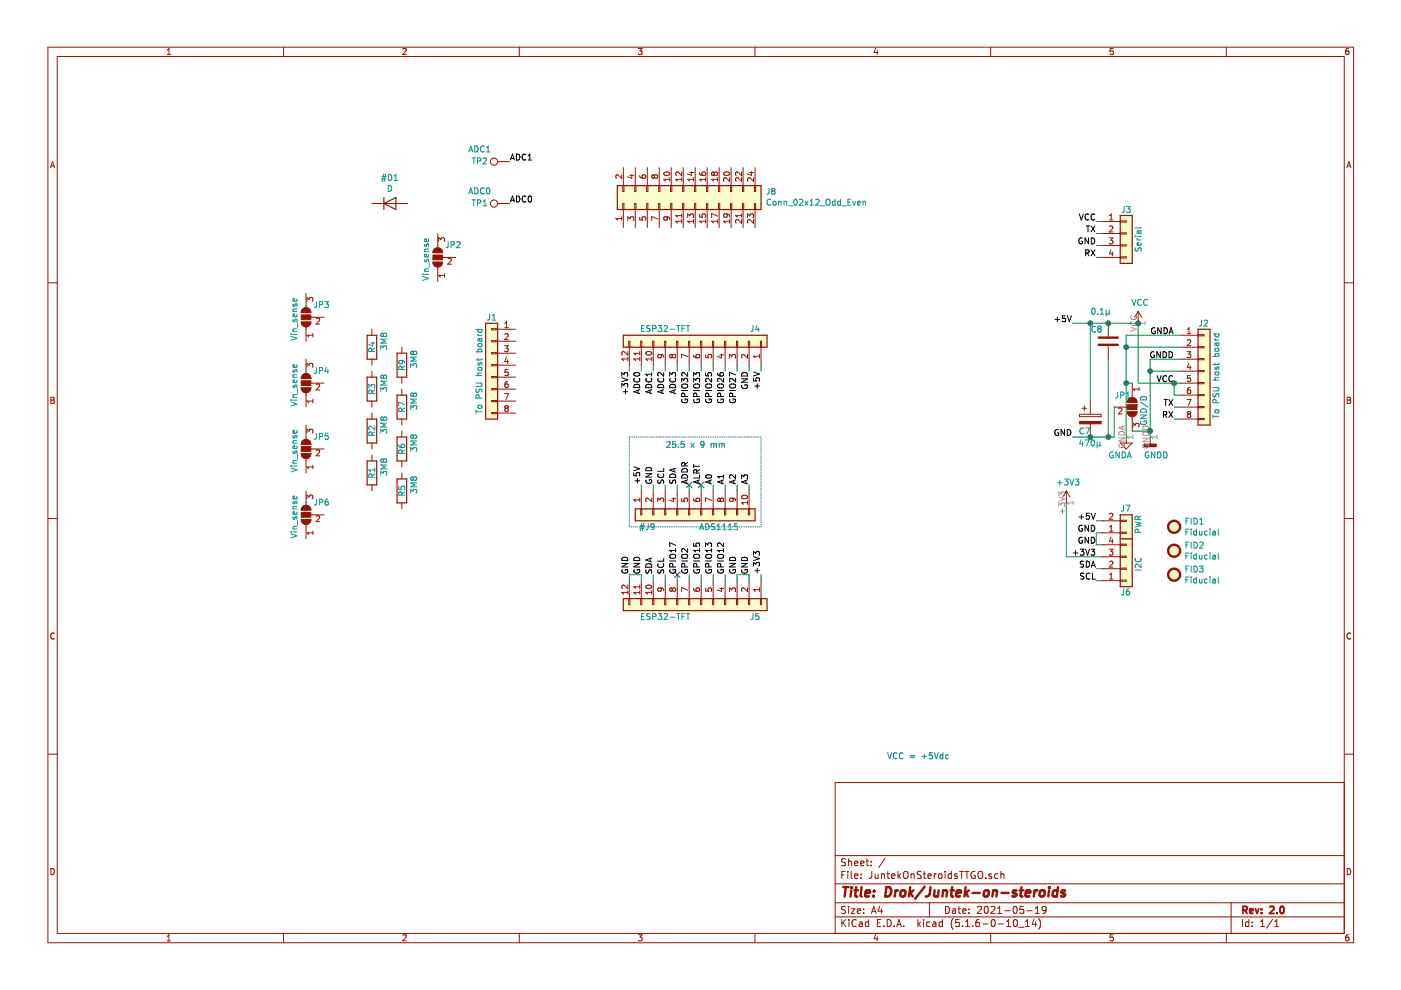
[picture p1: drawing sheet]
<svg xmlns="http://www.w3.org/2000/svg" width="297mm" height="210mm" viewBox="0 0 297 210" stroke-linecap="round" stroke-linejoin="round" font-family="sans-serif">
<path d="M.2 0h296.9v209.9h-296.9z" fill-rule="evenodd" fill="#fff" stroke="#fff" stroke-width=".21"/>
<g fill="none" stroke="#981200" stroke-width=".21">
<path d="M10.2 10h276.8v189.9h-276.8zM12.1 12h272.9v185.9h-272.9zM35.4 11.6h.8M35.4 10.6l.4-.3v1.3M60.1 10v2M85.4 10.4l.5-.1 .2 .3-.8 1h.8M110.1 10v2M135.3 10.3h.8l-.4 .5 .4 .1v.5l-.2 .2-.6-.2M160.1 10v2M185.6 10.2l-.3 .9h.9M186 10.7v.9M210 10v2"/>
<path d="M236 10.3h-.6l-.1 .6 .7-.1v.6l-.2 .2-.5-.2M260 10v2M285.9 10.3h-.4l-.1 .3-.1 .7 .2 .3 .5-.2-.1-.6h-.4l-.2 .2M10.7 35.6l.4-1.3 .5 1.3M10.8 35.2h.7M105.5 34.3h2.5M131.8 37.1v.8l-.9-.8-.3 .2 .1 .5M132 39.3h.3v1.3h-.3zM132.2 35.5v3.8M133.5 37.2h.9M133.9 37v.8l-.9-.3M134.6 39.3h.2v1.3h-.2z"/>
<path d="M134.7 35.5v3.8M135.6 37.2l.2 .4 .4 .2 .7-.1v-.5l-.2-.1-.5 .1-.1 .3 .3 .3M137.1 39.3h.3v1.3h-.3zM137.2 35.5v3.8M138.7 37.3l.3-.2h.2l.2 .2v.4l-.2 .1h-.2l-.3-.3M138.7 37.3l-.2-.2-.3 .2v.2l.2 .3 .3-.3M138.7 37.3v.2M139.6 39.3h.3v1.3h-.3zM139.8 35.5v3.8M140.8 36.6a.61 .61 0 0 1 .7-.2 .61 .61 0 0 1 .4 .6 .76 .76 0 0 1-1.2-.2zM142 37.7v.7M142 38h-1.3l.4 .4"/>
<path d="M142.2 39.3h.2v1.3h-.2zM142.3 35.5v3.8M144.5 36.5v.7l-.9-.7-.3 .2 .1 .5M144.5 37.7v.7M144.5 38h-1.2l.3 .4M144.7 39.3h.3v1.3h-.3zM144.9 35.5v3.8M146.2 36.6h.9M146.6 36.4v.8l-.9-.3M147.1 37.7v.7M147.1 38h-1.3l.3 .4M147.3 39.3h.2v1.3h-.2z"/>
<path d="M147.4 35.5v3.8M148.3 36.6l.2 .4 .4 .2 .6-.1v-.5l-.1-.1-.5 .1-.1 .3 .3 .3M149.6 37.7v.7M149.6 38h-1.3l.4 .4M149.8 39.3h.3v1.3h-.3zM149.9 35.5v3.8M151.4 36.7l-.2-.2-.3 .2 .1 .4h.3l.1-.2M151.4 36.7l.3-.2h.2l.2 .2v.4l-.2 .1-.4-.1-.1-.2M151.4 36.7v.2M152.1 38h-1.2l.3 .4M152.1 37.7v.7M152.3 39.3h.3v1.3h-.3z"/>
<path d="M152.5 35.5v3.8M153.5 36.6a.61 .61 0 0 1 .7-.2 .61 .61 0 0 1 .4 .6 .76 .76 0 0 1-1.2-.2zM154.7 37.7v.8l-.9-.8-.4 .2 .1 .5M154.9 39.3h.2v1.3h-.2zM155 35.5v3.8M157.2 36.5v.7l-.9-.7-.4 .2 .2 .5M157.2 37.7v.8l-.9-.8-.4 .2 .2 .5M157.4 39.3h.3v1.3h-.3zM157.5 35.5v3.8M158.9 36.6h.9M159.3 36.4v.8l-.9-.3M159.8 37.7v.8l-1-.8-.3 .2 .1 .5"/>
<path d="M160 39.3h.2v1.3h-.2zM160.1 35.5v3.8M285.6 35.6l.4-1.3 .4 1.3M285.7 35.2h.6M10.2 60h1.9M78.9 43.2h7.6M91.8 55.6h2a1.02 1.02 0 0 1-1 1 1.02 1.02 0 0 1-1-1zM92.1 52.8a1.02 1.02 0 0 1 1.1-.2 1.02 1.02 0 0 1 .6 1h-2zM92.8 49.5v3M92.8 56.6v3.1M93 51.2v-.8l.5 .4 .1-.3 .4-.1 .3 .2-.2 .6M93.8 54.6h2.8"/>
<path d="M94.3 58v.7M94.3 58.4h-1.3l.3 .3M95 54.9l.5-.1 .2 .3-.8 .9h.8M105.5 43.2h2.5M131.8 45.9v.8M131.8 46.3h-1.2l.3 .4M132 43.2h.3v1.2h-.3zM132.2 44.4v3.8M133.1 46.7v-.8l.5 .5 .1-.4 .4-.1 .3 .3-.2 .5M134.6 43.2h.2v1.2h-.2zM134.7 44.4v3.8M135.6 46v.6l.6 .1-.1-.5 .3-.3h.3l.2 .3-.1 .5"/>
<path d="M137.1 43.2h.3v1.2h-.3zM137.2 44.4v3.8M139.4 46.4l-1.2-.5v.8M139.6 43.2h.3v1.2h-.3zM139.8 44.4v3.8M141.3 45.9l.2 .3v.4l-.2 .1-.5-.1-.1-.4 .3-.3 .9 .2 .1 .5M142.2 43.2h.2v1.2h-.2zM142.3 44.4v3.8M144.5 45.3v.8M144.5 46.6v.7M144.5 46.9h-1.2l.3 .4M144.5 45.7h-1.2l.3 .4"/>
<path d="M144.7 43.2h.3v1.2h-.3zM144.9 44.4v3.8M145.8 46.1v-.8l.5 .5 .1-.4 .4-.1 .3 .3-.2 .5M147.1 46.6v.7M147.1 46.9h-1.3l.3 .4M147.3 43.2h.2v1.2h-.2zM147.4 44.4v3.8M148.3 45.4v.6l.6 .1-.1-.5 .3-.3h.3l.2 .3-.1 .5M149.6 46.6v.7M149.6 46.9h-1.3l.4 .4M149.8 43.2h.3v1.2h-.3zM149.9 44.4v3.8"/>
<path d="M152.1 45.8l-1.2-.5v.8M152.1 46.9h-1.2l.3 .4M152.1 46.6v.7M152.3 43.2h.3v1.2h-.3zM152.5 44.4v3.8M154 45.3l.2 .3-.1 .3-.6 .1-.1-.4 .3-.3 .7 .1 .2 .2 .1 .3M154.7 46.6v.7M154.7 46.9h-1.3l.4 .4M154.9 43.2h.2v1.2h-.2zM155 44.4v3.8M157.2 45.7h-1.3l.4 .4M157.2 45.3v.8"/>
<path d="M157.2 46.6v.7l-.9-.7-.4 .2 .2 .5M157.4 43.2h.3v1.2h-.3zM157.5 44.4v3.8M158.5 46.1v-.8l.5 .5 .1-.4 .4-.1 .3 .3-.2 .5M159.8 46.6v.7l-1-.7-.3 .2 .1 .5M160 43.2h.2v1.2h-.2zM160.1 44.4v3.8M233.7 47h3.8M233.7 49.5h3.8M233.7 52h3.8M233.7 54.6h3.8M235.2 50.4h.8l-.5 .5 .4 .2 .1 .4-.3 .2-.5-.1"/>
<path d="M235.2 46.6h.8M235.2 45.7l.4-.3v1.2M235.2 48l.5-.1 .3 .4-.8 .9h.8M235.5 52.9l-.3 .9h.8M235.8 53.4v.8M237.5 46.8h1.3v.3h-1.3zM237.5 49.4h1.3v.2h-1.3zM237.5 51.9h1.3v.3h-1.3zM237.5 54.5h1.3v.2h-1.3zM285 60h2M63.9 68.3h2a1.02 1.02 0 0 1-1 1 1.02 1.02 0 0 1-1-1zM64.2 65.5a1.02 1.02 0 0 1 1.1-.2 1.02 1.02 0 0 1 .6 1h-2z"/>
<path d="M64.2 79.5a1.02 1.02 0 0 1 1.1-.2 1.02 1.02 0 0 1 .6 .9h-2zM64.9 62.2v3M64.9 69.3v3M64.9 76.2v3M65.1 63.9v-.8l.4 .4 .2-.3 .4-.1 .2 .2-.1 .6M65.1 77.8v-.8l.4 .5 .2-.4 .4-.1 .2 .3-.1 .5M65.9 67.3h2.8M66.3 71.1h-1.2l.3 .3M66.3 70.7v.7M67 67.6l.5-.2 .3 .4-.8 .9h.8M78.9 69.8v1.3M78.9 76.2v1.2"/>
<path d="M78.9 78.7v1.3M85.2 73.6v1.3M85.2 80v1.2M104.2 69.7h1.3v.2h-1.3zM104.2 72.2h1.3v.3h-1.3zM104.2 74.8h1.3v.2h-1.3zM104.2 77.3h1.3v.3h-1.3zM104.2 79.8h1.3v.3h-1.3zM105.5 69.8h3.8M105.5 72.3h3.8M105.5 74.9h3.8M105.5 77.4h3.8"/>
<path d="M105.5 80h3.8M107 73.3h.8l-.5 .5 .4 .1 .1 .4-.3 .3-.5-.2M107 69.5h.8M107 68.6l.4-.4v1.3M107 70.9l.5-.2 .3 .4-.8 .9h.8M107.3 75.8l-.3 .9h.8M107.6 76.3v.8M107.7 78.4h-.6l-.1 .6 .5-.2 .3 .3v.3l-.3 .2-.5-.1M133.1 76.1h-1.3l.4 .4M133.1 74.5v.8l-.9-.8-.4 .3 .2 .5M133.1 75.8v.7M133.3 72.3h.3v1.3h-.3z"/>
<path d="M133.4 73.6v3.8M135.6 74.9h-1.2l.3 .4M135.6 76.1h-1.2l.3 .4M135.6 74.5v.8M135.6 75.8v.7M135.8 72.3h.3v1.3h-.3zM136 73.6v3.8M137 74.7a.61 .61 0 0 1 .7-.2 .61 .61 0 0 1 .4 .6 .76 .76 0 0 1-1.2-.3zM138.2 75.8v.7M138.2 76.1h-1.3l.4 .4M138.4 72.3h.2v1.3h-.2zM138.5 73.6v3.8"/>
<path d="M140 75.1l.2 .3v.4l-.2 .1-.4-.1-.2-.4 .3-.3 .9 .2 .1 .5M140.9 72.3h.3v1.3h-.3zM141 73.6v3.8M142.2 75.1h.1M142.2 75.9h.1M142.2 75.1l-.2 .3v.2l.2 .3M142.3 75.1l.2 .3M142.5 75.4l.3-.3h.2l.3 .3-.1 .4-.2 .1h-.2l-.3-.3M142.5 75.6l-.2 .3M142.5 75.4v.2M143.5 72.3h.2v1.3h-.2zM143.6 73.6v3.8"/>
<path d="M145.8 75.6l-1.3-.5v.8M146 72.3h.2v1.3h-.2zM146.1 73.6v3.8M147.1 75.3l.1 .4 .4 .2 .7-.1v-.5l-.2-.2-.5 .2-.1 .3 .3 .3M148.5 72.3h.3v1.3h-.3zM148.7 73.6v3.8M149.6 75.2v.6l.6 .1-.1-.5 .2-.3h.3l.3 .3-.2 .5M151.1 72.3h.2v1.3h-.2zM151.2 73.6v3.8M152.6 75.3h.8M153 75.1v.8l-.9-.3M153.6 72.3h.3v1.3h-.3z"/>
<path d="M153.7 73.6v3.8M154.7 75.9v-.8l.5 .5 .1-.4 .4-.1 .2 .3-.1 .5M156.2 72.3h.2v1.3h-.2zM156.3 73.6v3.8M158.5 75.1v.8l-.9-.8-.4 .3 .1 .5M158.7 72.3h.2v1.3h-.2zM158.8 73.6v3.8M161 75.1v.8M161 75.5h-1.2l.3 .4M161.2 72.3h.3v1.3h-.3zM161.4 73.6v3.8M235 68.5v2.8"/>
<path d="M235 73.4v2.8M241.3 66l-.7 1.3M241.3 66v2.5M241.3 66l.8 1.3M250.2 71.1h3.8M250.2 73.6h3.8M250.2 76.2h3.8M250.2 78.7h3.8M251.7 74.6h.8l-.5 .4 .4 .2 .1 .4-.3 .2-.5-.1M251.7 70.7h.8M251.7 72.1l.5-.1 .3 .4-.8 .9h.8M251.7 69.8l.4-.3v1.2"/>
<path d="M252 77l-.3 .9h.8M252.3 77.5v.9M252.4 79.6h-.6l-.1 .6 .5-.1 .3 .3v.3l-.3 .2-.5-.1M254 71h1.3v.2h-1.3zM254 73.5h1.3v.2h-1.3zM254 76h1.3v.3h-1.3zM254 78.6h1.3v.2h-1.3zM10.8 84.2h.4l.3 .3-.3 .3 .3 .3-.2 .4h-.5zM10.8 84.8h.4M63.9 82.2h2a1.02 1.02 0 0 1-1 1.1 1.02 1.02 0 0 1-1-1.1zM63.9 96.2h2a1.02 1.02 0 0 1-1 1 1.02 1.02 0 0 1-1-1zM64.2 93.5a1.02 1.02 0 0 1 1.1-.3 1.02 1.02 0 0 1 .6 1h-2z"/>
<path d="M64.9 83.3v3M64.9 90.1v3.1M64.9 97.2v3.1M65.1 91.8v-.8l.4 .4 .2-.3 .4-.1 .2 .3-.1 .5M65.9 81.2h2.8M65.9 95.2h2.8M66.3 85h-1.2l.3 .4M66.3 84.7v.7M66.3 98.6v.8M66.3 99h-1.2l.3 .4M67 81.5l.5-.1 .3 .4-.8 .9h.8M67 95.5l.5-.1 .3 .3-.8 .9h.8"/>
<path d="M78.9 85v1.3M78.9 87.6v1.2M78.9 93.9v1.3M78.9 96.5v1.2M85.2 82.5v1.3M85.2 88.8v1.3M85.2 91.4v1.3M85.2 97.7v1.3M104.2 82.4h1.3v.2h-1.3zM104.2 84.9h1.3v.3h-1.3zM104.2 87.5h1.3v.2h-1.3zM105.5 82.5h3.8"/>
<path d="M105.5 85h3.8M105.5 87.6h3.8M107 83.4h.8l-.5 1.3M107.3 86.5l-.3-.2 .3-.3h.2l.3 .2-.3 .3M107.3 86.5l-.3 .3v.2l.3 .3 .3-.1 .2-.2v-.2l-.3-.3M107.3 86.5h.2M107.6 80.9h-.2a.79 .79 0 0 0-.1 1.3l.3-.1 .2-.5-.3-.2h-.2l-.3 .2M228.9 87.8h4.5v.5h-4.5zM229.4 86.6h1M229.9 86.1v1M231.2 85v2.8M231.2 89.9v2.8"/>
<path d="M236.2 86.3h2.8M237.1 86.6l.5-.1 .3 .3-.8 1h.8M237.5 93.9h2.5l-1.2 1.3zM238.8 92.7v1.2M239 87.3h2.1a1.02 1.02 0 0 1-1.1 1 1.02 1.02 0 0 1-1-1zM239.3 84.6a1.02 1.02 0 0 1 1.1-.2 1.02 1.02 0 0 1 .7 .9h-2.1zM240 81.2v3.1M240 88.3v3.1M240.2 90.5v-.8l.5 .5 .1-.4 .5-.1 .2 .3-.1 .5M241.5 82.5h-1.3l.4 .4M241.5 82.1v.8M243.9 92.7v1.5"/>
<path d="M250.2 81.2h3.8M250.2 83.8h3.8M250.2 86.3h3.8M250.2 88.8h3.8M251.7 84.7h.8l-.5 1.3M252 87.8l-.3-.2 .3-.3h.2l.3 .2-.3 .3M252 87.8l-.3 .2v.3l.3 .2h.3l.2-.2v-.3l-.3-.2M252 87.8h.2M252.3 82.2h-.2a.79 .79 0 0 0-.1 1.2h.3l.2-.5-.3-.2h-.2l-.3 .2M254 81.1h1.3v.3h-1.3zM254 83.6h1.3v.3h-1.3zM254 86.2h1.3v.2h-1.3z"/>
<path d="M254 88.7h1.3v.3h-1.3zM285.6 84.2h.5l.2 .3-.2 .3 .3 .3-.2 .4h-.6zM285.6 84.8h.5M10.2 109.9h1.9M63.9 110.2h2a1.02 1.02 0 0 1-1 1 1.02 1.02 0 0 1-1-1zM64.2 107.4a1.02 1.02 0 0 1 1.1-.2 1.02 1.02 0 0 1 .6 .9h-2zM64.9 104.1v3M64.9 111.2v3M65.1 105.8v-.8l.4 .4 .2-.4h.4l.2 .2-.1 .6M65.9 109.2h2.8M66.3 112.6v.7M66.3 113h-1.2l.3 .3"/>
<path d="M67 109.5l.5-.2 .3 .4-.8 .9h.8M78.9 102.8v1.3M85.2 100.3v1.2M85.2 106.6v1.3M135.6 105.6v.7M135.6 106h-1.2l.3 .3M135.8 107.9h.3v1.3h-.3zM136 104.1v3.8M138.2 105.6v.8l-.9-.8-.4 .3 .1 .4M138.4 107.9h.2v1.3h-.2zM138.5 104.1v3.8M139.4 106.4v-.8l.5 .4 .2-.3 .4-.1 .2 .3-.1 .5"/>
<path d="M140.9 107.9h.3v1.3h-.3zM141 104.1v3.8M142.4 105.7h.9M142.8 105.6v.7l-.9-.3M143.5 107.9h.2v1.3h-.2zM143.6 104.1v3.8M144.5 105.7v.6h.6l-.1-.4 .3-.3h.3l.2 .3-.1 .4M146 107.9h.2v1.3h-.2zM146.1 104.1v3.8M147.1 105.7l.1 .5 .4 .1 .7-.1v-.5l-.2-.1-.5 .1-.1 .4 .3 .2M148.5 107.9h.3v1.3h-.3zM148.7 104.1v3.8"/>
<path d="M150.9 106.1l-1.3-.5v.8M151.1 107.9h.2v1.3h-.2zM151.2 104.1v3.8M152.7 105.9l-.3-.3-.3 .3v.2l.3 .2 .3-.2M152.7 105.9l.2-.3h.3l.2 .3v.3l-.2 .1h-.3l-.2-.2M152.7 105.9v.2M153.6 107.9h.3v1.3h-.3zM153.7 104.1v3.8M155.2 105.6l.3 .3-.1 .3-.2 .1h-.4l-.1-.4 .2-.3 .9 .2 .1 .4M156.2 107.9h.2v1.3h-.2zM156.3 104.1v3.8M157.3 105.1a.61 .61 0 0 1 .7-.2 .61 .61 0 0 1 .4 .7 .76 .76 0 0 1-1.2-.3z"/>
<path d="M158.5 106.2v.7M158.5 106.6h-1.3l.4 .3M158.7 107.9h.2v1.3h-.2zM158.8 104.1v3.8M226.1 104.1l-.8 1.3M226.1 104.1v2.5M226.1 104.1l.7 1.3M233.7 118h3.8M233.7 115.5h3.8M233.7 113h3.8M233.7 110.4h3.8M235.2 116.4h.8l-.5 .5 .4 .2 .1 .4-.3 .2-.5-.1"/>
<path d="M235.2 111.7l.4-.3v1.2M235.2 109l.5-.2 .3 .4-.8 .9h.8M235.2 119.1l.5-.1 .3 .3-.8 1h.8M235.2 112.6h.8M235.5 113.9l-.3 .8h.8M235.8 114.3v.9M237.5 110.3h1.3v.3h-1.3zM237.5 112.8h1.3v.3h-1.3zM237.5 115.4h1.3v.2h-1.3zM237.5 117.9h1.3v.3h-1.3zM285 109.9h2M11.5 134.3a.58 .58 0 0 0-.8 .5 .58 .58 0 0 0 .8 .6"/>
<path d="M133.1 124v.8l-.9-.8-.4 .3 .2 .5M133.1 125.3v.7M133.1 125.6h-1.3l.4 .4M133.3 126.9h.3v1.3h-.3zM133.4 123.1v3.8M135.6 124v.8M135.6 125.3v.7M135.6 125.6h-1.2l.3 .4M135.6 124.4h-1.2l.3 .4M135.8 126.9h.3v1.3h-.3zM136 123.1v3.8M137 124.2a.61 .61 0 0 1 .7-.2 .61 .61 0 0 1 .4 .6 .76 .76 0 0 1-1.2-.3z"/>
<path d="M138.2 125.3v.7M138.2 125.6h-1.3l.4 .4M138.4 126.9h.2v1.3h-.2zM138.5 123.1v3.8M140 124.6l.2 .3v.4l-.2 .1-.4-.1-.2-.4 .3-.3 .9 .2 .1 .5M140.9 126.9h.3v1.3h-.3zM141 123.1v3.8M142.2 124.6l-.2 .3v.2l.2 .3M142.2 124.6h.1M142.2 125.4h.1M142.3 124.6l.2 .3M142.5 124.9v.2"/>
<path d="M142.5 124.9l.3-.3h.2l.3 .3-.1 .4-.2 .1h-.2l-.3-.3M142.5 125.1l-.2 .3M143.5 126.9h.2v1.3h-.2zM143.6 123.1v3.8M145.8 125.1l-1.3-.5v.8M146 126.9h.2v1.3h-.2zM146.1 123.1v3.8M147.1 124.8l.1 .4 .4 .2 .7-.1v-.5l-.2-.2-.5 .2-.1 .3 .3 .3M148.5 126.9h.3v1.3h-.3zM148.7 123.1v3.8M149.6 124.7v.6l.6 .1-.1-.5 .2-.3h.3l.3 .3-.2 .5M151.1 126.9h.2v1.3h-.2z"/>
<path d="M151.2 123.1v3.8M152.6 124.8h.8M153 124.6v.8l-.9-.3M153.6 126.9h.3v1.3h-.3zM153.7 123.1v3.8M154.7 125.4v-.8l.5 .5 .1-.4 .4-.1 .2 .3-.1 .5M156.2 126.9h.2v1.3h-.2zM156.3 123.1v3.8M158.5 124.6v.8l-.9-.8-.4 .3 .1 .5M158.7 126.9h.2v1.3h-.2zM158.8 123.1v3.8M161 124.6v.8"/>
<path d="M161 125h-1.2l.3 .4M161.2 126.9h.3v1.3h-.3zM161.4 123.1v3.8M233.7 123.1h3.8M233.7 120.6h3.8M235.2 121.9l.4-.4v1.3M235.2 122.8h.8M237.5 120.5h1.3v.2h-1.3zM237.5 123h1.3v.2h-1.3zM286.4 134.3a.58 .58 0 0 0-.8 .5 .58 .58 0 0 0 .8 .6M10.2 159.9h1.9M285 159.9h2"/>
<path d="M285 165.9h-107.9v32M10.8 184.2a.65 .65 0 0 1 .7 .6 .65 .65 0 0 1-.7 .7zM35.4 198.5l.4-.3v1.3M35.4 199.5h.8M60.1 197.9v2M85.4 198.3l.5-.1 .2 .3-.8 1h.8M110.1 197.9v2M135.3 198.2h.8l-.4 .5 .4 .1v.6l-.2 .1-.6-.1M160.1 197.9v2M177.1 194.4h107.9M177.1 191.4h107.9M177.1 187.4h107.9"/>
<path d="M177.1 181.4h107.9M178.5 185.5h.5M178.5 195v1.5M178.7 195.6l.6 .9M179.2 184.8h-.7v1.5M179.3 192.2h-.6l-.3 .2 .1 .4 .7 .3v.4l-.2 .2-.6-.1M179.3 182.1h-.6l-.3 .2 .1 .4 .7 .3v.4l-.2 .2-.6-.1M179.3 195l-.8 .8M179.8 184.8v.1M179.8 185.3v1M179.9 182.1v1.5M179.9 192.2v.1"/>
<path d="M179.9 192.7v1M179.9 182.7l.2-.1h.4v1M180 195v.1M180 195.5v1M180.5 192.7h.8l-.8 1h.8M180.5 184.8v1.3l.2 .2M181.2 185.8l.7-.2-.1-.3h-.4l-.2 .2 .1 .7h.5M181.2 183.1l.7-.2-.1-.3h-.4l-.2 .2 .1 .7h.5M181.5 195.1a.59 .59 0 0 0-.7 0 .59 .59 0 0 0-.2 .7 .56 .56 0 0 0 .3 .6 .56 .56 0 0 0 .6-.1M181.8 193.2l.7-.2-.1-.2-.4-.1-.2 .2v.7h.6M182.2 195.5h.6v1M182.5 183.1l.7-.2-.1-.3h-.4l-.2 .2 .1 .7h.5"/>
<path d="M182.6 186.1v.2M182.6 185.3v.2M182.8 195.8l-.5 .1-.2 .2 .2 .4 .5-.1M183.1 193.5v.2M183.1 192.8v.1M183.6 182.6h.6M183.8 182.1v1.3l.4 .2M184.2 195.5h-.5l-.2 .2v.6l.2 .2 .5-.1M184.2 195v1.5M184.7 183.4v.2M184.7 182.6v.2M184.8 193.7l.4-1.5 .5 1.5"/>
<path d="M184.8 184.8v1.3l-.5 .2M184.9 193.2h.7M185.5 185.3l.1 .9 .4 .1 .2-.2M185.6 198.1l-.3 .9h.9M186 198.6v.9M186 195.7h.5M186.2 185.3v1M186.5 192.1l-.3 1.1h.9M186.7 195h-.7v1.5h.7M186.9 185.3v1M186.9 192.7v1M186.9 185.4l.2-.1h.4v1"/>
<path d="M187.4 196.3v.2M187.6 182l-1.3 1.9M188 185.3h.6M188.1 195a.76 .76 0 0 1 .9 .7 .76 .76 0 0 1-.9 .8zM188.2 184.8v1.3l.4 .2M189 185.8l.7-.2v-.3h-.4l-.3 .2 .1 .7h.6M189.6 196.3v.2M190.1 196.5l.5-1.5 .5 1.5M190.2 196h.8M190.4 184.8v1.5M190.5 185.7l.5 .6M191 185.3l-.6 .5"/>
<path d="M191.6 196.3v.2M191.7 184.8a.5 .5 0 0 1 .6 0 .5 .5 0 0 1 .2 .5v.5a.5 .5 0 0 1-.5 .5 .5 .5 0 0 1-.5-.5v-.5zM193.2 185.4l.2-.1h.3l.1 1M193.2 185.3v1M194.6 195v1.5M194.7 195.9l.5 .6M195.2 195.5l-.6 .5M195.3 184.8h-.6l-.2 .2v.3l.7 .4v.4l-.2 .2-.5-.1M195.7 185.3h.6M195.8 195v.1M195.8 195.5v1M196 184.8v1.3l.3 .2"/>
<path d="M196.7 185.8l.8-.2-.1-.3h-.5l-.2 .2 .1 .7h.6M197 191.4v3M197.2 195.5h-.5l-.2 .2v.6l.2 .2 .5-.1M197.8 195.5h.6v1M198.1 185.3v1M198.4 195.8l-.7 .3 .3 .4 .4-.1M198.5 185.3l-.4 .2M199 185.4l.2-.1 .5 .1v.7l-.2 .2-.5-.2zM199.8 195.5h-.4l-.3 .2 .1 .6 .2 .2 .4-.1M199.8 195v1.5M200.4 184.8v.1M200.4 185.3v1"/>
<path d="M200.5 192.2a.75 .75 0 0 1 .8 .7 .75 .75 0 0 1-.8 .8zM201.7 185.3h-.4l-.3 .2 .1 .6 .2 .2 .4-.1M201.7 184.8v1.5M202 192.8h.5l.1 .9M202.1 194.8a1.71 1.71 0 0 0 0 2.2M202.6 193l-.5 .1-.2 .2 .2 .4 .5-.1M202.9 185.3h-.3l-.2 .2 .1 .2 .4 .1v.4h-.5M203.1 192.7h.6M203.3 192.2v1.3l.4 .2M203.4 195h-.7l-.1 .7 .7-.1 .1 .2v.5l-.2 .2-.6-.2M203.4 184.8h.9M203.9 184.8v1.5"/>
<path d="M204.1 196.3v.2M204.1 193.2l.7-.2-.1-.2-.4-.1-.2 .2 .1 .7h.5M204.6 184.8h.8M204.7 196.5h.9M204.7 195.4l.4-.4v1.5M205 184.8v1.5M205.4 193.5v.2M205.4 192.8v.1M206.2 196.3v.2M206.7 184.8a.69 .69 0 0 0-.9 .7 .69 .69 0 0 0 1 .6v-.5h-.3M207.2 192.3l.6-.1 .3 .4-.9 1.1h.9M207.4 185l.3-.2a.53 .53 0 0 1 .7 .5v.5a.51 .51 0 0 1-.8 .4 1.05 1.05 0 0 1-.2-1.2z"/>
<path d="M207.6 195h-.5a1.16 1.16 0 0 0-.1 1.4l.4 .1 .3-.2v-.5l-.3-.3-.4 .1-.1 .2M208.4 195.9h1.1M208.8 192.3l.4-.1a.85 .85 0 0 1-.2 1.5l-.2-.2-.1-.4zM209 186.1v.2M210 197.9v2M210.1 192.3l.6-.1 .3 .4-1 1.1h1M210.2 185.3h-.3l-.3 .2 .1 .2 .5 .1v.4h-.6M210.3 195h.2a.8 .8 0 0 1 .5 .7 .8 .8 0 0 1-.5 .8 1 1 0 0 1-.2-1.5zM211.5 193.7h.9M211.5 192.6l.4-.4v1.5M211.6 185.3h-.5l-.2 .2v.6l.2 .2 .5-.1M211.6 195.9h1.2"/>
<path d="M212.2 185.4l.2-.1h.4l.1 1M212.2 184.8v1.5M213 193.1h1.2M213.4 196.5h.9M213.4 195.4l.5-.4v1.5M214.9 192.3l.2-.1a.8 .8 0 0 1 .6 .7 .8 .8 0 0 1-.6 .8l-.3-.6zM215.1 195h.1a.8 .8 0 0 1 .5 .7 .8 .8 0 0 1-.5 .8 .97 .97 0 0 1-.1-1.5zM216 196.6h1.1M217 192.2h-.7l-.1 .7 .7-.1 .2 .2-.1 .5-.2 .2-.6-.2M217.4 196.5h.9M217.4 195.4l.4-.4v1.5M217.7 193.1h1.2"/>
<path d="M219.2 194.9l-.3 1.1h.9M219.5 193.7h.9M219.5 192.6l.4-.4v1.5M219.6 195.5v1M220.2 194.8a1.71 1.71 0 0 1 0 2.2M221.8 192.8l-.3 .3h-.3l-.3-.3 .2-.6h.4l.2 .1a1.13 1.13 0 0 1-.2 1.3l-.4 .1M236 198.2h-.6l-.1 .6 .7-.1v.7l-.2 .1-.5-.1M260 197.9v2M261 191.4v6.5M263.4 195v1.5M264.8 195.5h-.5l-.2 .2 .1 .7h.6M264.8 195v1.5"/>
<path d="M265.5 196.3v.2M265.5 195.5v.2M267.3 196.5h.8M267.3 195.4l.4-.4v1.5M269.8 194.9l-1.2 1.9M270.3 196.5h.8M270.3 195.4l.4-.4v1.5M285.6 184.2a.65 .65 0 0 1 .8 .6 .65 .65 0 0 1-.8 .7zM285.9 198.2h-.4l-.1 .3-.1 .7 .2 .3 .5-.1-.1-.7h-.4l-.2 .2"/>
<circle cx="104.7" cy="34.3" r=".76"/>
<circle cx="104.7" cy="43.2" r=".76"/>
</g>
<path d="M263.5 193l.7-.1 .2-.2-.1-.4-.2-.1h-.6v1.5M263.9 193l.5 .7M265 193.2l.7-.2-.1-.2-.4-.1-.2 .2v.7h.6M266.2 192.7l.3 1 .4-1M267.5 193.5v.2M267.5 192.8v.1M269.2 192.3l.6-.1 .3 .4-.9 1.1h.9M270.7 193.5v.2M271.5 192.3l.2-.1a.8 .8 0 0 1 .6 .7 .8 .8 0 0 1-.6 .8l-.3-.6z" fill="none" stroke="#981200" stroke-width=".38"/>
<g fill="none" stroke="#981200" stroke-width=".51">
<path d="M232.9 73.1h4.1M232.9 71.6h4.1M178.8 188.1h1.1M179.3 188.1l-.2 2M180.5 188.8l-.2 1.3M180.6 188.1l-.1 .2M180.6 188.1l.1 .1-.2 .1M181.2 188.8h.7M181.5 188.1l-.2 1.7 .1 .2 .4 .1M182.7 188.1l-.2 1.7 .2 .3M183.5 189.4l1-.2-.1-.4h-.6l-.3 .2v1h.8M185.2 189.9v.2"/>
<path d="M185.3 188.8l.1 .1-.1 .1M185.3 188.8v.2M187.9 188.1a.97 .97 0 0 1 1.1 .6 .97 .97 0 0 1-.3 1.1l-.5 .3h-.5zM189.9 188.8l-.2 1.3M190.4 188.8h-.4l-.2 .3M191.1 188.9l.3-.1 .5 .1v.8l-.2 .3a.53 .53 0 0 1-.7-.1zM193 188.1l-.3 2M193 189.3l.5 .8M193.7 188.8l-.9 .7M196.1 188l-2.1 2.6M197.3 188.1l-.2 1.4a.78 .78 0 0 1-.8 .6M198.2 188.8l-.1 1.2 .5 .1 .3-.2"/>
<path d="M199 188.8l-.2 1.3M199.9 188.9l.4-.1h.4v1.3M200 188.8l-.2 1.3M201.5 188.8h.8M201.9 188.1l-.2 1.7v.2l.4 .1M202.8 189.4l.9-.2v-.4h-.8l-.2 1 .3 .3 .5-.1M204.7 188.1l-.2 2M204.8 189.3l.4 .8M205.4 188.8l-.8 .7M206.2 189.3h1.5M208.7 188.9l.4-.1 .5 .1v.8l-.2 .3a.49 .49 0 0 1-.9-.3zM210.6 188.9l.3-.1h.4v1.3"/>
<path d="M210.6 188.8l-.2 1.3M212.3 189.3h1.6M215.5 188.8a.49 .49 0 0 0-.8 .3l.1 .2 .5 .1 .2 .3-.3 .4-.6-.1M216.2 188.8h.8M216.6 188.1l-.2 1.7v.2l.4 .1M217.5 189.4l.9-.2v-.4h-.8l-.2 1 .3 .3 .5-.1M219.4 188.8l-.2 1.3M219.9 188.8h-.4l-.2 .3M220.6 188.9l.3-.1 .5 .1v.8l-.4 .4-.5-.2zM222.4 188.8l-.1 1.3M222.5 188.1l-.1 .1 .1 .1M222.5 188.1v.2"/>
<path d="M224.2 188.8h-.5l-.5 .3v.8l.3 .2 .6-.1M224.3 188.1l-.2 2M225.8 188.8a.49 .49 0 0 0-.8 .3l.8 .6-.3 .4-.6-.1"/>
<circle cx="248.9" cy="116.8" r="1.27"/>
<circle cx="248.9" cy="111.7" r="1.27"/>
<circle cx="248.9" cy="121.9" r="1.27"/>
</g>
<g fill="#fffecd" stroke="#fffecd" stroke-width=".25">
<path d="M103 68.5h2.5v20.3h-2.5z" fill-rule="evenodd"/>
<path d="M254 69.8h2.6v20.3h-2.6z" fill-rule="evenodd"/>
<path d="M132.2 71.1h30.4v2.5h-30.4z" fill-rule="evenodd"/>
<path d="M237.5 45.7h2.5v10.1h-2.5z" fill-rule="evenodd"/>
<path d="M237.5 114.2h2.5v10.2h-2.5z" fill-rule="evenodd"/>
<path d="M130.9 39.3h30.5v5.1h-30.5z" fill-rule="evenodd"/>
<path d="M134.7 107.9h25.4v2.5h-25.4z" fill-rule="evenodd"/>
<path d="M132.2 126.9h30.4v2.6h-30.4z" fill-rule="evenodd"/>
<path d="M237.5 109.2h2.5v5h-2.5z" fill-rule="evenodd"/>
</g>
<g fill="none" stroke="#981200" stroke-width=".25">
<path d="M130.9 39.3h30.5v5.1h-30.5zM81.4 41.9v2.5M81.4 43.2l2.5-1.3v2.5zM237.5 45.7h2.5v10.1h-2.5zM77.8 71.1h2.1v5.1h-2.1zM77.8 80h2.1v5h-2.1zM84.2 74.9h2v5.1h-2zM103 68.5h2.5v20.3h-2.5zM132.2 71.1h30.4v2.5h-30.4zM254 69.8h2.6v20.3h-2.6zM77.8 88.8h2.1v5.1h-2.1zM77.8 97.7h2.1v5.1h-2.1z"/>
<path d="M84.2 83.8h2v5h-2zM84.2 92.7h2v5h-2zM84.2 101.5h2v5.1h-2zM134.7 107.9h25.4v2.5h-25.4zM237.5 109.2h2.5v15.2h-2.5zM237.5 114.2h2.5M132.2 126.9h30.4v2.6h-30.4z"/>
</g>
<g fill="none" stroke="#009596" stroke-width=".21">
<path d="M80.9 38h.9M81 37.4h.9M81.4 36.9l-.4 1.6M81.8 36.9l-.4 1.6M82.3 39.3a.64 .64 0 0 1 .7 .6 .64 .64 0 0 1-.7 .7zM82.4 37a.64 .64 0 0 1 .7 .6 .64 .64 0 0 1-.7 .7zM83.5 38.3h.8M83.5 37.3l.4-.3v1.3M99.4 32.2l.4-1.3 .4 1.3M99.5 31.9h.6M100.1 33.5h.7M100.5 33.5v1.3"/>
<path d="M100.7 30.9a.64 .64 0 0 1 .7 .7 .64 .64 0 0 1-.7 .6zM100.7 39.8a.64 .64 0 0 1 .7 .7 .64 .64 0 0 1-.7 .6zM101.2 34.1l.7-.1v-.4l-.7-.1v1.3M102.4 33.6l.5-.1 .3 .3-.8 1h.8M102.7 31.1a.56 .56 0 0 0-.8 .1 .56 .56 0 0 0 0 .7l.4 .3 .4-.1M102.7 40a.56 .56 0 0 0-.8 0 .56 .56 0 0 0 0 .8l.4 .3 .4-.1M103.1 32.2h.8M103.1 31.3l.4-.4v1.3M103.2 40l.2-.2a.69 .69 0 0 1 .5 .7 .69 .69 0 0 1-.5 .6l-.3-.5zM163.1 39.9v.9l-.2 .4h-.3M89.6 58.6l1.3 .4-1.3 .5M89.6 58.2h.1"/>
<path d="M90 58.2h.9M90 57.6h.9M90 53.3h.9M90.1 51.8l-.1 .3 .2 .1h.2l.1-.4h.3v.4M90.1 55l-.1 .3 .2 .2h.2l.1-.5h.3v.5M90.8 50.7l.1 .4-.2 .1h-.6v-.5l.3-.1 .1 .6M90.8 53.9l.1 .4-.2 .2-.6-.1v-.5h.3l.1 .6M90.9 57l-.8 .1 .1 .5M90.9 52.8l-.8 .1 .1 .4M91 55.7v1M95 51.3v.9l-.2 .3h-.3M95.6 51.9l.7-.1v-.4l-.7-.1v1.2"/>
<path d="M96.8 51.4l.5-.1 .3 .3-.8 .9h.8M99.4 41.1l.4-1.3 .4 1.3M99.5 40.7h.6M100.1 42.4h.7M100.5 42.4v1.2M101.2 43l.7-.1v-.4l-.7-.1v1.2M102.4 43.6h.8M102.4 42.7l.4-.3v1.2M163.4 42.4a.56 .56 0 0 0-.8 .5 .56 .56 0 0 0 .8 .5M163.8 40.5l-.2-.3 .2-.3h.3l.2 .3-.2 .3M163.8 40.5l-.2 .2v.3l.2 .2h.4l.1-.2v-.3l-.2-.2M163.8 40.5h.3"/>
<path d="M164 42.7h.3l.3 .2-.2 .6h-.3l-.2-.2zM165.1 42.8l.5-.1v.8M165.1 42.7v.8M166.2 42.8l.5-.1 .1 .8M166.2 42.7v.8M167.1 43.6h1M168.4 42.4l.2-.2a.67 .67 0 0 1 .4 .7 .67 .67 0 0 1-.4 .6l-.3-.5zM169.5 42.4l.5-.2 .2 .4-.8 .9h.8M170.6 42.7l.7 .8M171.3 42.7l-.7 .8M171.7 43.5h.8M171.7 42.6l.4-.4v1.3"/>
<path d="M173 42.4l.4-.2 .3 .4-.8 .9h.8M173.9 43.6h1M175.2 42.4l.2-.2 .4 .1a.78 .78 0 0 1-.1 1.2l-.5-.2zM177 42.7h-.3l-.2 .2 .1 .6h.4M177 42.2v1.3M178.2 42.7h-.4l-.2 .2 .1 .6h.5M178.2 42.2v1.3M178.5 43.6h1M179.8 42.9h.4M180.4 42.2h-.6v1.3h.6M180.8 42.7l.3 .8 .3-.8M181.8 43.1l.6-.1v-.3h-.4l-.2 .2 .1 .6h.5"/>
<path d="M183 42.8l.5-.1v.8M183 42.7v.8M238.3 43.8v.9l-.1 .3h-.3M238.8 43.8h.8l-.4 .4 .3 .2 .1 .4-.2 .2-.6-.1M240.7 50.1h.1M240.7 52.5v.5l.1 .2 .4-.1 .2-.5 .3-.1 .2 .3v.4M241.1 50.5l.2 .4M241.1 50.9h.8M241.1 50.1h.8M241.4 48.9l.2 .7 .3-.1v-.6M241.9 51.5v.4l-.1 .1h-.7v-.5l.3-.1 .1 .6M241.9 48.9l-.8 .1v.5"/>
<path d="M241.9 48.2l-.1 .1h-1.1M61.7 71.3l1.3 .4-1.3 .4M61.7 70.9h.1M62.1 70.3h.9M62.1 70.9h.9M62.1 66h.9M62.1 80h.9M62.2 78.4l-.1 .3 .2 .2 .2-.1 .1-.4h.3v.5M62.2 64.5l-.1 .3 .2 .1h.2l.1-.4h.3v.4M62.2 67.7l-.1 .3 .2 .2h.2l.1-.5h.3v.5M62.9 77.3l.1 .4-.2 .2-.6-.1v-.5h.2l.1 .6M62.9 63.4l.1 .3-.2 .2h-.6v-.5l.2-.1 .1 .6"/>
<path d="M62.9 66.6l.1 .4-.2 .2-.6-.1v-.5h.2l.1 .6M63 69.7l-.8 .1v.5M63 65.5h-.8v.5M63 79.5h-.8v.5M63.1 68.4v1M67.1 63.9v1l-.2 .3h-.3M67.1 77.9v.9l-.2 .3-.3 .1M67.7 78.6l.7-.1v-.5l-.7-.1v1.3M67.7 64.6l.7-.1v-.4l-.7-.2v1.3M68.8 63.9h.8l-.4 .5 .4 .2v.4l-.2 .2-.6-.1M69.2 77.9l-.3 .8h.8M69.5 78.3v.9"/>
<path d="M78.6 72.7h.9M78.9 74.5l-.2-.6h-.4l-.1 .6h1.3M79 72.6v.7l-.9-.3M79.5 73.8l-.6 .5M80.7 74.1v-.8l.5 .4 .1-.3h.6v.7M81.3 79.8l-.3-.3-.3 .3 .2 .4h.3l.1-.2M81.3 79.8l.2-.3h.3l.2 .3-.1 .3-.1 .1h-.4l-.1-.2M81.3 70.9l-.3-.3-.3 .3 .2 .4h.3l.1-.2M81.3 70.9l.2-.3h.3l.2 .3-.1 .4-.1 .1-.4-.1-.1-.2M81.3 70.9v.2M81.3 79.8v.2M82 71.9h-1.3l.9 .4-.9 .5h1.3"/>
<path d="M85.1 76.4l.2 .3v.3l-.2 .1h-.4l-.2-.4 .3-.3 .9 .2 .1 .4M85.2 78.3l-.1-.6h-.4l-.2 .6h1.3M85.8 77.6l-.6 .5M87.1 77.9v-.8l.5 .4 .1-.3h.6l-.1 .7M87.6 74.7l-.2-.2-.3 .2 .1 .4h.3l.1-.2M87.6 74.7l.3-.2h.2l.2 .2v.4l-.2 .1-.4-.1-.1-.2M87.6 74.7v.2M88.3 75.7h-1.2l.9 .5-.9 .4h1.2M100.9 79.6h1.3M100.9 74.6h1.3M100.9 69.8h1.3M101.3 70.8l.3 .4"/>
<path d="M101.3 76v.5M101.3 71.2h.9M101.4 69.8l-.1 .4 .3 .2 .5-.1v-.5M101.4 73l.6-.1 .2 .4-.2 .2h-.4l-.3-.2zM101.4 74.6l-.1-.3 .3-.3 .5 .1v.5M101.4 76.9l-.1 .3 .2 .2 .2-.1 .1-.4h.3v.5M101.4 78l.7-.1v.5l-.5 .1-.3-.2zM101.6 71.8l.3 .6 .2-.1v-.5M102.2 71.8h-.8v.5M102.2 79.1l-.8 .1 .1 .4M102.2 76l-.2 .3h-1.1M103.8 66.6v.9l-.2 .3-.3 .1"/>
<path d="M104.3 67.9h.8M104.3 67l.4-.4v1.3M136 69.6h.5M136.6 69h-.6v1.3h.6M137.8 69.1l-.5-.1-.1 .2v.3l.5 .3 .1 .3-.2 .2-.5-.1M138.4 69.7l.6-.1v-.4l-.6-.2v1.3M139.5 69h.8l-.4 .5 .4 .1v.6l-.2 .1-.6-.1M140.8 69.2l.5-.2 .2 .4-.8 .9h.8M142.1 69.8h.9M143.5 69h.7M143.8 69v1.3M144.6 69.6h.4"/>
<path d="M145.2 69h-.6v1.3M145.5 69h.7M145.9 69v1.3M159.7 69v.9l-.2 .3-.3 .1M160.5 69l-.3 .9h.8M160.8 69.5v.8M231.6 65.4l.1-.1a.67 .67 0 0 1 .5 .7 .67 .67 0 0 1-.5 .6 .83 .83 0 0 1-.1-1.2zM232.3 69.3a.56 .56 0 0 0-.8 .5 .56 .56 0 0 0 .8 .5M232.7 66.5v.1M233 69.7l-.3 .2v.3l.3 .2h.3l.2-.2v-.3l-.3-.2M233 69.7l-.3-.2 .3-.3h.2l.3 .2-.3 .3M233 69.7h.2"/>
<path d="M233.3 66.6h.7M233.3 65.7l.3-.4v1.3M234.5 66.4l.2 .2 .5-.2M234.5 65.8v1.2M235.2 66.4l.1 .2M235.2 65.8v.6M240 63.5l.4 1.3 .4-1.3M242 63.6a.56 .56 0 0 0-.8 .5 .56 .56 0 0 0 .8 .5M243.2 63.6a.56 .56 0 0 0-.7 .5 .56 .56 0 0 0 .7 .5M254.7 67.9v.9l-.1 .3-.3 .1M255.3 68l.5-.1 .2 .3-.8 1h.8M257.2 75.6h1.2"/>
<path d="M257.2 70.8h1.2M257.6 71.8l.2 .3M257.6 77v.5M257.6 72.1h.8M257.6 70.8v.4l.2 .2 .6-.1v-.5M257.6 73.9l.6-.1 .2 .5-.2 .2h-.4l-.2-.2zM257.6 75.6v-.4l.2-.2 .6 .1v.5M257.6 77.9v.3l.2 .2 .1-.1 .2-.4h.3v.5M257.6 78.9h.7l.1 .5-.6 .1-.2-.2zM257.9 72.7l.2 .6h.3v-.6M258.4 72.7l-.8 .1v.5M258.4 77l-.1 .3h-1.1"/>
<path d="M61.7 85.2l1.3 .5-1.3 .4M61.7 84.8h.1M61.7 99.2l1.3 .4-1.3 .5M61.7 98.8h.1M62.1 84.8h.9M62.1 84.2h.9M62.1 98.8h.9M62.1 98.2h.9M62.1 94h.9M62.2 81.7l-.1 .3 .2 .2 .2-.1 .1-.4h.3v.5M62.2 92.4l-.1 .3 .2 .2 .2-.1 .1-.4h.3v.5M62.2 95.7l-.1 .3 .2 .1h.2l.1-.4h.3v.4"/>
<path d="M62.9 80.6l.1 .4-.2 .1h-.6v-.5l.2-.1 .1 .6M62.9 91.3l.1 .4-.2 .1h-.6v-.5l.2-.1 .1 .6M62.9 94.6l.1 .3-.2 .2-.6-.1v-.4l.2-.1 .1 .6M63 83.7h-.8v.5M63 93.4l-.8 .1v.5M63 97.6l-.8 .1v.5M63.1 82.4v1M63.1 96.4v1M67.1 91.9v.9l-.2 .3h-.3M67.7 92.5l.7-.1v-.4l-.7-.1v1.2M69.6 91.9h-.6l-.1 .6 .5-.1 .2 .2v.3l-.2 .2-.5-.1M78.2 82.3v-.8l.5 .4 .1-.3 .4-.1 .3 .2-.2 .6"/>
<path d="M78.9 83.4l-.2-.6h-.4l-.1 .6h1.3M78.9 92.3l-.2-.7h-.4l-.1 .7h1.3M79.5 90.4v.8l-1-.8-.3 .2 .1 .5M79.5 99.3v.7M79.5 99.6h-1.3l.3 .4M79.5 91.6l-.6 .4M79.5 82.7l-.6 .4M80.7 91.9v-.8l.5 .4 .1-.4 .6 .1v.7M80.7 83v-.8l.5 .4 .1-.4 .6 .1v.7M81.3 88.6l.2-.2h.3l.2 .2-.1 .4-.1 .1h-.4l-.1-.2M81.3 88.6l-.3-.2-.3 .2 .2 .5h.3l.1-.2M81.3 97.5l-.3-.2-.3 .2 .2 .5h.3l.1-.2"/>
<path d="M81.3 97.5l.2-.2h.3l.2 .2-.1 .4-.1 .1h-.4l-.1-.2M81.3 88.6v.3M81.3 97.5v.3M82 80.8h-1.3l.9 .4-.9 .4h1.3M82 98.6h-1.3l.9 .4-.9 .4h1.3M82 89.7h-1.3l.9 .4-.9 .4h1.3M84.5 94.3l.2 .4 .4 .2 .7-.1v-.5l-.2-.1-.5 .1-.1 .4 .3 .2M85.2 96.1l-.1-.6h-.4l-.2 .6h1.3M85.2 87.2l-.1-.6h-.4l-.2 .6h1.3M85.8 95.4l-.6 .4M85.8 85.8l-1.3-.6v.9M85.8 86.5l-.6 .4"/>
<path d="M87.1 86.8v-.8l.5 .4 .1-.3h.6l-.1 .7M87.1 95.7v-.8l.5 .4 .1-.4 .6 .1-.1 .7M87.6 92.5l-.2-.3-.3 .3 .1 .4h.3l.1-.2M87.6 83.6l-.2-.3-.3 .3 .1 .4h.3l.1-.2M87.6 83.6l.3-.3h.2l.2 .3v.4l-.2 .1-.4-.1-.1-.2M87.6 92.5l.3-.3h.2l.2 .3v.3l-.2 .1h-.4l-.1-.2M87.6 83.6v.2M87.6 92.5v.2M88.3 93.5h-1.2l.9 .4-.9 .4h1.2M88.3 84.6h-1.2l.9 .4-.9 .4h1.2M100.9 86.9v.8M100.9 87.3h1.3"/>
<path d="M100.9 81.2h1.1l.2 .2v.3l-.2 .2h-1.1M101 82.5l-.1 .5 .1 .1h.4l.2-.5 .4-.1 .2 .2-.1 .5M101.4 86l.6-.1 .2 .3-.1 .3h-.6zM101.6 84.4l-.1-.6-.2-.1h-.3l-.1 .7h1.3M229.2 93.2l-.3 .9h.8M229.5 93.7v.8M229.7 90.9a.56 .56 0 0 0-.8 .5 .56 .56 0 0 0 .8 .5M230.1 93.3h.8l-.5 1.2M230.1 90.7h.9l-.5 1.3M231.4 93.4l.2-.1a.69 .69 0 0 1 .5 .6 .69 .69 0 0 1-.5 .6l-.3-.4zM232.6 94.4l.2 .1 .4-.1M232.6 93.7v1.3"/>
<path d="M233.2 94.4l.2 .1M233.2 93.7v.7M236 95.9a.57 .57 0 0 0-.8 .6 .57 .57 0 0 0 .8 .4v-.4h-.2M237 83.1v.9l-.2 .3-.3 .1M237.3 95.8v1.3l-.7-1.3v1.3M237.6 83.8l.6-.1v-.5l-.6-.1v1.3M237.9 95.8a.64 .64 0 0 1 .8 .6 .64 .64 0 0 1-.8 .7zM238.8 84.4h.7M238.8 83.5l.4-.4v1.3M239 97.1l.4-1.3 .4 1.3M239.1 96.7h.6M241.8 85.2l1.6 1.1"/>
<path d="M241.8 88h1.3l-1.3 .7h1.3M241.9 89.3a.59 .59 0 0 0 .5 .7 .59 .59 0 0 0 .6-.7h-.5v.2M242 84.2a.67 .67 0 0 1 .7-.1 .67 .67 0 0 1 .4 .7h-1.3zM242 86.8a.66 .66 0 0 1 .7-.1 .66 .66 0 0 1 .4 .7h-1.3zM243.5 95.9a.59 .59 0 0 0-.7 .6 .59 .59 0 0 0 .7 .5l.1-.5h-.3M244.8 95.8v1.3l-.7-1.3v1.3M245.5 95.8a.64 .64 0 0 1 .7 .6 .64 .64 0 0 1-.7 .7zM246.7 95.8a.64 .64 0 0 1 .7 .6 .64 .64 0 0 1-.7 .7zM257.2 87.9v.7M257.2 88.3h1.2M257.2 82.2h1l.2 .2v.3l-.2 .2h-1M257.2 80.6h1.2"/>
<path d="M257.2 83.4v.5l.1 .2h.3l.3-.6 .3-.1 .2 .3v.5M257.6 87l.6-.1 .2 .2v.3l-.7 .1zM257.8 85.4v-.6l-.2-.2-.3 .1-.1 .7h1.2M258.4 80l-.8 .1 .1 .5M61.7 113.2l1.3 .4-1.3 .4M61.7 112.8h.1M62.1 112.2h.9M62.1 112.8h.9M62.1 107.9h.9M62.2 106.3l-.1 .3 .2 .2h.2l.1-.5h.3v.5M62.2 109.6l-.1 .3 .2 .2 .2-.1 .1-.4h.3v.5M62.9 105.2l.1 .4-.2 .2h-.6v-.6h.2l.1 .6"/>
<path d="M62.9 108.5l.1 .4-.2 .2-.6-.1v-.5h.2l.1 .6M63 107.4h-.8v.5M63 111.6l-.8 .1v.5M63.1 110.3v1M67.1 105.8v.9l-.2 .4h-.3M67.7 106.5l.7-.1v-.4l-.7-.2v1.3M69.5 105.8h-.2a.79 .79 0 0 0-.1 1.3h.3l.1-.5-.2-.3h-.2l-.3 .3M78.9 101.2l-.2-.7h-.4l-.1 .7h1.3M79.5 100.5l-.6 .4M80.7 100.8v-.8l.5 .4 .1-.4 .6 .1v.7M84.5 103.1v.6l.6 .1-.1-.5 .3-.2h.3l.2 .2-.1 .5M85.2 105l-.1-.7h-.4l-.2 .7h1.3"/>
<path d="M85.8 104.3l-.6 .4M87.1 104.6v-.8l.5 .4 .1-.4 .6 .1-.1 .7M87.6 101.3l-.2-.2-.3 .2 .1 .5h.3l.1-.2M87.6 101.3l.3-.2h.2l.2 .2v.4l-.2 .1h-.4l-.1-.2M87.6 101.3v.3M88.3 102.4h-1.2l.9 .4-.9 .4h1.2M135.6 112h.9M135.7 111.5h1M136.1 110.9l-.4 1.7M136.5 110.9l-.3 1.7M137.4 111v1l-.1 .3h-.3M138.7 111.6l-.2 .2h-.4l-.1-.2 .1-.4 .4-.2 .2 .3-.2 .9-.4 .1"/>
<path d="M148.4 112.3l.4-1.3 .4 1.3M148.5 112h.6M149.6 111a.64 .64 0 0 1 .7 .7 .64 .64 0 0 1-.7 .6zM151.6 111.1l-.5-.1-.3 .3 .1 .3 .6 .2v.4l-.7 .1M152 112.3h.8M152 111.4l.4-.4v1.3M153.3 112.3h.7M153.3 111.4l.3-.4v1.3M154.4 112.3h.8M154.4 111.4l.4-.4v1.3M156.3 111h-.6v.6l.1-.1 .5 .1v.6l-.1 .1-.5-.1M224.2 102.4h1"/>
<path d="M224.7 101.9v.9M225.7 101.6h.8l-.5 .5 .4 .1 .1 .4-.3 .2-.5-.1M226.8 101.6l.4 1.2 .5-1.2M228 101.6h.8l-.5 .5 .4 .1v.5l-.2 .1-.5-.1M238.2 107.1v.9l-.1 .3-.3 .1M238.7 107.1h.9l-.6 1.3M240.7 110.7l1.2 .3-.9 .2 .9 .2-1.2 .3M240.8 118.3a.56 .56 0 0 0 .1 .8 .56 .56 0 0 0 .7 0l.3-.4-.1-.4M241.3 110.2v-.6l-.2-.2-.3 .1-.1 .7h1.2M241.3 112.9v-.6l-.5-.1-.1 .7h1.2M241.9 119.6v.8l-.9-.8-.3 .2 .1 .5M241.9 109.4l-.6 .5"/>
<path d="M251.4 115.6h.5M251.4 117.9h.5M251.4 110.5h.5M251.4 112.8h.5M252.1 112.2h-.7v1.2M252.1 109.9h-.7v1.2M252.1 114.9h-.7v1.3M252.1 117.3h-.7v1.2M252.5 109.9v1.2M252.5 112.2v.1M252.5 112.6v.8M252.5 114.9v1.3"/>
<path d="M252.5 117.3v.1M252.5 117.7v.8M253.1 109.9a.64 .64 0 0 1 .8 .6 .64 .64 0 0 1-.8 .6zM253.1 114.9a.64 .64 0 0 1 .8 .7 .64 .64 0 0 1-.8 .6zM253.7 112.2v1.2M253.7 117.3v1.2M253.7 112.7l-.4-.1-.2 .2 .1 .6h.5M253.7 117.7h-.4l-.2 .2 .1 .6h.5M254.3 112.6v.8l.5-.1M254.3 117.7v.8l.5-.1M254.4 110.2l.3-.3v1.2M254.4 115.1l.4-.2 .3 .4-.8 .9h.8"/>
<path d="M254.4 111.1h.7M254.8 112.6v.8M254.8 117.7v.8M256 112.7l-.4-.1-.2 .2 .1 .6h.5M256 117.7h-.4l-.2 .2 .1 .6h.5M256.5 112.2v.1M256.5 112.6v.8M256.5 117.3v.1M256.5 117.7v.8M257.1 112.7h.5l.1 .7M257.1 117.7h.5l.1 .8M257.7 112.9l-.6 .2 .1 .3h.5"/>
<path d="M257.7 118l-.6 .2 .1 .3h.5M258.3 112.2v1.1l.2 .1M258.3 117.3v1l.2 .2M136 130.7h.5M136.6 130.1h-.6v1.2h.6M137.8 130.2l-.5-.1-.1 .1v.4l.5 .2 .1 .3-.2 .2h-.5M138.4 130.7h.6v-.5l-.6-.1v1.2M139.5 130.1h.8l-.4 .5 .4 .1v.5l-.2 .1-.6-.1M140.8 130.2l.5-.1 .2 .3-.8 .9h.8M142.1 130.9h.9M143.5 130.1h.7M143.8 130.1v1.2"/>
<path d="M144.6 130.7h.4M145.2 130.1h-.6v1.2M145.5 130.1h.7M145.9 130.1v1.2M159.7 130.1v.9l-.2 .3h-.3M160.8 130.1h-.5l-.1 .6 .5-.1 .2 .2v.3l-.2 .2-.5-.1M238.2 124.9v.9l-.1 .3h-.3M239.4 124.9h-.2a.79 .79 0 0 0-.2 1.2h.4l.1-.5-.2-.2h-.3l-.2 .2M240.7 120.9h1.2M251.4 120.6h.5M251.4 122.9h.5M252.1 120h-.7v1.3"/>
<path d="M252.1 122.3h-.7v1.3M252.5 120v1.3M252.5 122.3v.2M252.5 122.8v.8M253.1 120a.64 .64 0 0 1 .8 .7 .64 .64 0 0 1-.8 .6zM253.7 122.3v1.3M253.7 122.8h-.4l-.2 .2 .1 .6h.5M254.3 120h.8l-.5 .5 .4 .1v.6l-.2 .1-.5-.1M254.3 122.8v.8l.5-.1M254.8 122.8v.8M256 122.8h-.4l-.2 .2 .1 .6h.5M256.5 122.3v.2"/>
<path d="M256.5 122.8v.8M257.1 122.8h.5l.1 .8M257.7 123.1l-.6 .2 .1 .3h.5M258.3 122.3v1.1l.2 .2"/>
</g>
<g fill="#981200" stroke="#981200" stroke-width=".21">
<path d="M91.8 55.6h2a1.02 1.02 0 0 1-1 1 1.02 1.02 0 0 1-1-1z" fill-rule="evenodd"/>
<path d="M92.1 52.8a1.02 1.02 0 0 1 1.1-.2 1.02 1.02 0 0 1 .6 1h-2z" fill-rule="evenodd"/>
<path d="M91.8 54.1h2v1h-2z" fill-rule="evenodd"/>
<path d="M63.9 68.3h2a1.02 1.02 0 0 1-1 1 1.02 1.02 0 0 1-1-1z" fill-rule="evenodd"/>
<path d="M64.2 65.5a1.02 1.02 0 0 1 1.1-.2 1.02 1.02 0 0 1 .6 1h-2z" fill-rule="evenodd"/>
<path d="M63.9 66.8h2v1h-2z" fill-rule="evenodd"/>
<path d="M63.9 82.2h2a1.02 1.02 0 0 1-1 1.1 1.02 1.02 0 0 1-1-1.1z" fill-rule="evenodd"/>
<path d="M64.2 79.5a1.02 1.02 0 0 1 1.1-.2 1.02 1.02 0 0 1 .6 .9h-2z" fill-rule="evenodd"/>
<path d="M63.9 80.7h2v1h-2z" fill-rule="evenodd"/>
<path d="M63.9 96.2h2a1.02 1.02 0 0 1-1 1 1.02 1.02 0 0 1-1-1z" fill-rule="evenodd"/>
<path d="M64.2 93.5a1.02 1.02 0 0 1 1.1-.3 1.02 1.02 0 0 1 .6 1h-2z" fill-rule="evenodd"/>
<path d="M63.9 94.7h2v1h-2z" fill-rule="evenodd"/>
<path d="M63.9 110.2h2a1.02 1.02 0 0 1-1 1 1.02 1.02 0 0 1-1-1z" fill-rule="evenodd"/>
<path d="M64.2 107.4a1.02 1.02 0 0 1 1.1-.2 1.02 1.02 0 0 1 .6 .9h-2z" fill-rule="evenodd"/>
<path d="M63.9 108.7h2v1h-2z" fill-rule="evenodd"/>
<path d="M239.3 84.6a1.02 1.02 0 0 1 1.1-.2 1.02 1.02 0 0 1 .7 .9h-2.1z" fill-rule="evenodd"/>
<path d="M239 87.3h2.1a1.02 1.02 0 0 1-1.1 1 1.02 1.02 0 0 1-1-1z" fill-rule="evenodd"/>
<path d="M239 85.8h2.1v1h-2.1z" fill-rule="evenodd"/>
<path d="M228.9 89.4h4.5v.5h-4.5z" fill-rule="evenodd"/>
</g>
<g fill="none" stroke="#969696" stroke-width=".21">
<path d="M239.7 69.4l1.3 .4-1.3 .4M239.8 68.2a.56 .56 0 0 0 .6 .8 .56 .56 0 0 0 .5-.8M239.8 67a.56 .56 0 0 0 .6 .8 .56 .56 0 0 0 .5-.8M241.3 68.5h.1M242.8 68.2v.7M242.8 68.5h-1.3l.4 .4M237.2 92.8h1.3l-1.3 .7h1.3M237.3 94.2a.57 .57 0 0 0 .5 .7 .57 .57 0 0 0 .5-.8h-.4v.2M237.4 91.6a.67 .67 0 0 1 .7-.1 .67 .67 0 0 1 .4 .7h-1.3zM238.1 90.4v.6M238.5 90.3l-1.3 .4 1.3 .4M238.8 92.7h.1"/>
<path d="M240.2 92.3v.7M240.2 92.7h-1.2l.3 .3M242.3 92.9h1.2l-1.2 .7h1.2M242.3 94.3a.59 .59 0 0 0 .6 .7 .59 .59 0 0 0 .6-.7l-.5-.1v.2M242.3 90.6a.68 .68 0 0 1 .8-.2 .68 .68 0 0 1 .4 .6h-1.2zM242.3 91.8a.68 .68 0 0 1 .8-.2 .68 .68 0 0 1 .4 .7h-1.2zM243.9 92.7h.1M245.3 92.7h-1.3l.4 .3M245.3 92.3v.7M224.5 105.1v-.8l.5 .4 .1-.3h.5l.2 .2-.2 .5M224.5 107.4v-.8l.5 .4 .1-.3h.5l.2 .1-.2 .6M224.5 105.4l1.3 .4-1.3 .4"/>
<path d="M224.8 108.4h1M225.3 107.9v1M226.1 106.6h.1M227.5 106.6h-1.2l.3 .4M227.5 106.2v.8"/>
</g>
<g fill="#fffecd" stroke="#fffecd" stroke-width=".51">
<circle cx="248.9" cy="121.9" r="1.27"/>
<circle cx="248.9" cy="116.8" r="1.27"/>
<circle cx="248.9" cy="111.7" r="1.27"/>
</g>
<path d="M242.6 94.2h2.5v.5h-2.5z" fill-rule="evenodd" fill="#981200" stroke="#981200" stroke-width=".25"/>
<path d="M133.4 92.7v19M161.4 92.7h-28M133.4 111.7h28M161.4 111.7v-19" fill="none" stroke="#0327cd" stroke-width=".21" stroke-dasharray=".2 .2" stroke-linecap="butt"/>
<g fill="none" stroke="#009300" stroke-width=".21">
<path d="M232.4 54.6h1.3M232.4 49.5h1.3M232.4 47h1.3M232.4 52h1.3M133.4 77.4v1.3M136 77.4v1.3M138.5 77.4v1.3M141 77.4v1.3M143.6 77.4v1.3M146.1 77.4v1.3M148.7 77.4v1.3M151.2 77.4v1.3"/>
<path d="M153.7 77.4v1.3M156.3 77.4v1.3M158.8 77.4v1.3M161.4 77.4v1.3M227.4 68.5h13.9v12.7h8.9M231.2 68.5v16.5M235 76.2v16.5M238.8 73.6h11.4M243.9 78.7h6.3M250.2 71.1h-11.4v21.6M250.2 76.2h-6.3v16.5M236.2 86.3v6.4h-8.8"/>
<path d="M238.8 81.2h1.2M240 91.4h3.9M248.9 86.3h1.3M248.9 88.8h1.3M248.9 81.2v2.6h1.3M136 102.8v1.3M138.5 102.8v1.3M141 102.8v1.3M143.6 102.8v1.3M146.1 102.8v1.3M148.7 102.8v1.3M151.2 102.8v1.3"/>
<path d="M153.7 102.8v1.3M156.3 102.8v1.3M158.8 102.8v1.3M226.1 106.6v11.4h7.6M232.4 110.4h1.3M233.7 113h-1.3v2.5h1.3M133.4 123.1v-1.2h2.6v1.2M138.5 121.9v1.2M141 121.9v1.2M143.6 121.9v1.2M146.1 121.9v1.2M148.7 121.9v1.2"/>
<path d="M151.2 121.9v1.2M153.7 121.9v1.2M156.3 123.1v-1.2h2.5v1.2M161.4 121.9v1.2M232.4 123.1h1.3M232.4 120.6h1.3"/>
</g>
<g fill="none" stroke="#000" stroke-width=".21">
<path d="M108.2 33.9l.5-1.2 .4 1.2M108.3 33.6h.7M109.5 32.7a.64 .64 0 0 1 .7 .6 .64 .64 0 0 1-.7 .6zM111.5 32.8a.58 .58 0 0 0-.8 .5 .58 .58 0 0 0 .7 .6l.1-.1M112 33.9h.7M112 33l.3-.3v1.2M108.2 42.8l.5-1.2 .4 1.2M108.3 42.5h.7M109.5 41.6a.64 .64 0 0 1 .7 .6 .64 .64 0 0 1-.7 .6zM111.5 41.7a.58 .58 0 0 0-.8 .5 .58 .58 0 0 0 .7 .6l.1-.1M112.1 41.7l.2-.1a.69 .69 0 0 1 .4 .6 .69 .69 0 0 1-.4 .6l-.3-.5zM228.8 45.4l.5 1.2 .4-1.2"/>
<path d="M229.4 50.5a.59 .59 0 0 0-.7 .6 .59 .59 0 0 0 .7 .6l.1-.5h-.2M230.2 53.6h.6v-.5l-.6-.1v1.2M230.3 47.9h.7M230.5 53.6l.4 .6M230.7 47.9v1.3M230.8 50.4v1.3l-.8-1.3v1.3M230.8 45.5a.56 .56 0 0 0-.8 .5 .56 .56 0 0 0 .8 .5M231.3 47.9l.9 1.3M231.3 53l.9 1.2M231.4 50.4a.64 .64 0 0 1 .7 .7 .64 .64 0 0 1-.7 .6zM232.1 45.5a.56 .56 0 0 0-.8 .5 .56 .56 0 0 0 .8 .5M232.2 47.9l-.9 1.3"/>
<path d="M232.2 53l-.9 1.2M131.8 79.8v-.8l.5 .4 .1-.3h.6l.1 .2-.1 .5M134.4 79.2a.74 .74 0 0 1 1.2 .2 .72 .72 0 0 1-1.2-.1zM138.2 79v.7M138.2 79.4h-1.3l.4 .3M140.7 79v.8l-.9-.8-.4 .3 .2 .4M142 79.8v-.8l.5 .4 .1-.3h.5l.2 .2-.2 .5M145.8 79v.8l-.9-.8-.4 .3 .2 .4M147.1 79.8v-.8l.4 .4 .2-.3h.5l.1 .2-.1 .5M149.6 79.1v.6h.6l-.1-.2 .1-.4h.5l.2 .2-.2 .4M152.1 79.1v.3a.79 .79 0 0 0 1.3 .1l-.1-.4h-.6l-.1 .4 .3 .2M155.9 79.5l-1.2-.6v.9"/>
<path d="M157.4 79.1a.66 .66 0 0 1 .8-.1 .66 .66 0 0 1 .3 .7h-1.3zM159.8 78.9l1.2 .4-1.2 .4M223.7 67.7h1M224.2 67.2v1M225.9 66.9h-.6l-.1 .7 .2-.2 .5 .2v.5l-.2 .1-.5-.1M226.3 66.9l.4 1.3 .5-1.3M244.7 74.6a.59 .59 0 0 0-.7 .6 .59 .59 0 0 0 .7 .6v-.5h-.2M244.8 69.6a.59 .59 0 0 0-.7 .5 .59 .59 0 0 0 .7 .6l.1-.5h-.2M245.3 79.6l.5 1.3 .4-1.3M246 74.6v1.2l-.7-1.2v1.2M246.2 69.5v1.2l-.7-1.2v1.2M246.6 74.6a.64 .64 0 0 1 .7 .6 .64 .64 0 0 1-.7 .6z"/>
<path d="M246.8 69.5a.64 .64 0 0 1 .7 .6 .64 .64 0 0 1-.7 .6zM247.3 79.8a.56 .56 0 0 0-.8 .5 .56 .56 0 0 0 .8 .5M247.9 74.6a.64 .64 0 0 1 .7 .6 .64 .64 0 0 1-.7 .6zM247.9 70.7l.4-1.2 .4 1.2M248 70.4h.6M248.6 79.8a.56 .56 0 0 0-.8 .5 .56 .56 0 0 0 .8 .5M131.8 82.1v-.8l.5 .4 .1-.3h.6v.7M131.8 80.1l1.3 .4-1.3 .4M132.1 83.1h1M132.6 82.6v.9M134.4 99l1.2 .4-1.2 .4M134.5 80.2a.56 .56 0 0 0 .5 .8 .56 .56 0 0 0 .5-.8"/>
<path d="M134.5 81.6a.67 .67 0 0 1 .8-.1 .67 .67 0 0 1 .3 .7h-1.2zM135.3 82.8v.5M135.6 82.6l-1.2 .5 1.2 .4M137 80.2a.56 .56 0 0 0 .5 .8 .56 .56 0 0 0 .6-.8M137.1 81.6a.67 .67 0 0 1 .7-.1 .67 .67 0 0 1 .4 .7h-1.3zM137.1 99.2a.67 .67 0 0 1 .7-.1 .67 .67 0 0 1 .4 .7h-1.3zM137.8 82.8v.5M138.2 82.6l-1.3 .5 1.3 .4M139.6 80.2a.56 .56 0 0 0 .5 .8 .56 .56 0 0 0 .5-.8M139.6 81.6a.67 .67 0 0 1 .8-.1 .67 .67 0 0 1 .3 .7h-1.3zM140.4 82.8v.5M140.7 82.6l-1.3 .5 1.3 .4"/>
<path d="M140.7 99.3v.6h-1.3M142.1 80.2a.56 .56 0 0 0 .5 .8 .56 .56 0 0 0 .5-.8M142.2 81.6a.67 .67 0 0 1 .7-.1 .67 .67 0 0 1 .4 .7h-1.3zM142.9 82.8v.5M142.9 99.4v.6M143.3 82.6l-1.3 .5 1.3 .4M143.3 99.3l-1.3 .4 1.3 .4M144.5 82.8h1.3M144.5 81v-.8l.5 .4 .1-.3h.6v.7M144.6 84.7a.59 .59 0 0 0 .6 .7 .59 .59 0 0 0 .5-.7l-.4-.1v.3M144.7 81.5h.9l.2 .2-.1 .4a.8 .8 0 0 1-1.2-.1zM144.7 99.5a.67 .67 0 0 1 .8-.1 .67 .67 0 0 1 .3 .7h-1.3z"/>
<path d="M145.2 84.1l-.1-.6-.1-.2-.3 .1-.2 .7h1.3M145.2 98.8l-.1-.6-.1-.1h-.3l-.2 .7h1.3M145.8 98.1l-.6 .4M147.1 82.8h1.2M147.1 81v-.8l.4 .4 .2-.3h.6l-.1 .7M147.1 98.5v.7M147.1 98.9h1.2M147.1 84.7a.59 .59 0 0 0 .6 .7 .59 .59 0 0 0 .6-.7l-.5-.1v.3M147.1 81.6l.4-.2 .7 .1 .1 .2v.4a.8 .8 0 0 1-1.2-.1zM147.7 84.1v-.6l-.2-.2-.3 .1-.1 .7h1.2M148.3 99.6l-.6 .4M149.6 82.8h1.3"/>
<path d="M149.7 84.7a.59 .59 0 0 0 .5 .7 .59 .59 0 0 0 .6-.7l-.5-.1v.3M149.7 81.6l.3-.2 .7 .1 .2 .2-.1 .4a.8 .8 0 0 1-1.2-.1zM150.3 84.1l-.1-.6-.2-.2-.3 .1-.1 .7h1.3M150.9 80.2v.8l-.9-.8-.4 .2 .1 .5M152.1 82.8h1.3M152.2 84.7a.59 .59 0 0 0 .6 .7 .59 .59 0 0 0 .6-.7l-.5-.1v.3M152.2 81.6l.4-.2 .6 .1 .2 .2v.4a.8 .8 0 0 1-1.3-.1zM152.8 84.1l-.1-.6-.1-.2-.3 .1-.2 .7h1.3M153.4 80.2v.8l-.9-.8-.4 .2 .2 .5M154.7 82.8h1.2M154.8 84.7a.59 .59 0 0 0 .5 .7 .59 .59 0 0 0 .6-.7l-.5-.1v.3M154.9 81.5h.9l.1 .2v.4a.8 .8 0 0 1-1.2-.1z"/>
<path d="M155.3 84.1v-.6l-.2-.2-.3 .1-.1 .7h1.2M155.9 80.2v.8l-.9-.8-.3 .2 .1 .5M157.2 80.3h1.3l-1.3 .8h1.3M157.3 81.7a.59 .59 0 0 0 .6 .7 .59 .59 0 0 0 .5-.7l-.4-.1v.2M159.8 80.1v.7h.6l-.2-.2 .2-.5h.5l.1 .2-.1 .5M160.1 81.8h.9M160.5 81.4v.9M224.4 91.1a.59 .59 0 0 0-.8 .6 .59 .59 0 0 0 .8 .6v-.5h-.2M225.7 91.1v1.2l-.7-1.2v1.2M226.3 91.1a.64 .64 0 0 1 .7 .6 .64 .64 0 0 1-.7 .6zM246.7 87.9h.6v-.5l-.6-.1v1.2M246.8 84.7h.7"/>
<path d="M247 87.9l.4 .6M247.2 84.7v1.3M247.8 87.3l.9 1.2M247.8 84.7l.9 1.3M248.7 87.3l-.9 1.2M248.7 84.7l-.9 1.3M131.8 119.5h1.3l-1.3 .7h1.3M132 118.2a.67 .67 0 0 1 .8 0 .67 .67 0 0 1 .3 .7h-1.3zM134.4 100.2v.7h.6l-.1-.2v-.4l.6-.1 .1 .2-.1 .5M134.4 119.5h1.2l-1.2 .7h1.2M134.5 118.2a.67 .67 0 0 1 .8 0 .67 .67 0 0 1 .3 .7h-1.2zM134.7 101.9h.9"/>
<path d="M135.2 101.5v.9M136.9 100.4h1.3l-1.3 .8h1.3M137 101.7a.57 .57 0 0 0 .6 .8 .57 .57 0 0 0 .5-.8h-.5v.2M137.1 119.6a.67 .67 0 0 1 .7 0 .67 .67 0 0 1 .4 .7h-1.3zM137.8 118.4v.6M138.2 118.3l-1.3 .4 1.3 .5M139.5 101.7l-.1 .5 .2 .2h.3l.3-.5 .3-.2 .2 .3v.5M139.6 100.5a.56 .56 0 0 0 .1 .7 .56 .56 0 0 0 .7 0l.3-.3-.1-.4M139.6 119.5a.56 .56 0 0 0 .1 .8 .56 .56 0 0 0 .7 0l.3-.4-.1-.4M140.7 118.4v.6h-1.3M142 118.9h1.3M142.1 101.7l-.1 .5 .1 .2h.4l.2-.5 .3-.2 .3 .3-.1 .5"/>
<path d="M142.2 117.6h.9l.2 .2-.2 .5-.7 .1a.44 .44 0 0 1-.4-.6zM142.2 100.6a.67 .67 0 0 1 .7-.1 .67 .67 0 0 1 .4 .7h-1.3zM143.3 115.6l-1.3-.6v.9M143.3 116.3v.8M143.3 116.7h-1.3l.3 .4M144.5 118.9h1.3M144.7 100.7a.67 .67 0 0 1 .8 0 .67 .67 0 0 1 .3 .6h-1.3zM144.7 117.6h.9l.2 .2-.2 .5-.6 .1a.44 .44 0 0 1-.5-.6zM145.4 101.9v.6M145.8 116.3v.8l-.9-.8-.4 .3 .2 .5M145.8 101.7l-1.3 .5 1.3 .4M147.1 118.9h1.2"/>
<path d="M147.1 115.2v.6h.6l-.2-.1 .1-.5h.6l.1 .2-.1 .4M147.2 117.6h1l.1 .2-.1 .5-.7 .1a.44 .44 0 0 1-.4-.6zM147.7 100.3v-.6l-.5-.1-.1 .7h1.2M148 101.9v.6M148.3 100.7v.6h-1.2M148.3 116.3v.8M148.3 116.7h-1.2l.3 .4M148.3 101.7l-1.2 .5 1.2 .4M149.6 118.9h1.3M149.6 115.9v-.8l.5 .4 .1-.3h.6l-.1 .7M149.7 100.8a.68 .68 0 0 1 1.2 .3 .72 .72 0 0 1-1.3-.1zM149.8 117.6h.9l.2 .2-.2 .5-.7 .1a.44 .44 0 0 1-.4-.6z"/>
<path d="M150.5 101.9v.6M150.9 116.3v.8M150.9 116.7h-1.3l.4 .4M150.9 101.7l-1.3 .5 1.3 .4M152.1 118.9h1.3M152.3 117.6h.9l.2 .2-.2 .5-.6 .1a.44 .44 0 0 1-.5-.6zM153.1 101.9v.6M153.4 115.1v.8l-.9-.8-.4 .3 .2 .4M153.4 100.7v.7M153.4 116.3v.8M153.4 116.7h-1.3l.4 .4M153.4 101.7l-1.3 .5 1.3 .4"/>
<path d="M153.4 101h-1.3l.4 .4M154.7 119.5h1.2l-1.2 .7h1.2M154.9 118.2a.67 .67 0 0 1 .7 0 .67 .67 0 0 1 .3 .7h-1.2zM155.6 101.9v.6M155.9 100.7v.8l-.9-.8-.3 .2 .1 .5M155.9 101.7l-1.2 .5 1.2 .4M157.2 119.5h1.3l-1.3 .7h1.3M157.2 101.5v-.8l.5 .4 .1-.4 .6 .1v.7M157.4 118.2a.67 .67 0 0 1 .7 0 .67 .67 0 0 1 .4 .7h-1.3zM158.1 101.9v.6M158.5 101.7l-1.3 .5 1.3 .4M159.8 117.7v-.8l.4 .5 .2-.4h.5l.1 .2-.1 .5"/>
<path d="M159.8 120v-.8l.4 .4 .2-.3h.5l.1 .2-.1 .5M159.8 118l1.2 .4-1.2 .5M227.6 117.2h1M228 116.7v1M228.8 109.6h.9M229 116.4h.8l-.4 .5 .3 .2 .1 .4-.2 .2-.6-.1M229.3 109.1v1M229.4 111.4a.59 .59 0 0 0-.7 .6 .59 .59 0 0 0 .7 .6l.1-.5h-.2M229.4 114a.59 .59 0 0 0-.7 .6 .59 .59 0 0 0 .7 .5l.1-.5h-.2M229.7 119.1l-.4-.1-.2 .1v.4l.6 .3v.2l-.2 .3-.5-.1M230.2 116.4l.4 1.3 .4-1.3M230.3 119a.64 .64 0 0 1 .7 .6 .64 .64 0 0 1-.7 .7z"/>
<path d="M230.8 111.4v1.2l-.8-1.2v1.2M230.8 113.9v1.3l-.8-1.3v1.3M231 108.8h-.6l-.1 .6 .2-.1 .5 .1v.6l-.2 .1-.5-.1M231.3 116.4h.8l-.4 .5 .4 .2v.5l-.2 .1-.6-.1M231.4 111.4a.64 .64 0 0 1 .7 .6 .64 .64 0 0 1-.7 .6zM231.4 113.9a.64 .64 0 0 1 .7 .6 .64 .64 0 0 1-.7 .7zM231.4 108.8l.4 1.3 .4-1.3M231.5 119.9h.6M131.9 120.8a.57 .57 0 0 0 .6 .7 .57 .57 0 0 0 .5-.8h-.4v.3M134.4 120.8a.57 .57 0 0 0 .6 .7 .57 .57 0 0 0 .5-.8h-.4v.3M137 120.8l-.1 .5 .1 .2h.4l.2-.6 .3-.1 .3 .2-.1 .5M139.5 120.8l-.1 .5 .2 .2h.3l.3-.6 .3-.1 .2 .2v.5"/>
<path d="M142.1 120.8a.57 .57 0 0 0 .5 .7 .57 .57 0 0 0 .5-.8h-.4v.3M142.6 120.2l-.1-.7h-.4l-.1 .7h1.3M144.6 120.8a.57 .57 0 0 0 .6 .7 .57 .57 0 0 0 .5-.8h-.4v.3M145.2 120.2l-.1-.7h-.4l-.2 .7h1.3M147.1 120.8a.57 .57 0 0 0 .6 .7 .57 .57 0 0 0 .5-.8h-.4v.3M147.7 120.2l-.1-.7h-.4l-.1 .7h1.2M149.7 120.8a.57 .57 0 0 0 .5 .7 .57 .57 0 0 0 .5-.8h-.4v.3M150.3 120.2l-.1-.7h-.5l-.1 .7h1.3M152.2 120.8a.57 .57 0 0 0 .6 .7 .57 .57 0 0 0 .5-.8h-.4v.3M152.8 120.2l-.1-.7h-.4l-.2 .7h1.3M154.8 120.8a.57 .57 0 0 0 .5 .7 .57 .57 0 0 0 .5-.8h-.4v.3M157.3 120.8a.57 .57 0 0 0 .6 .7 .57 .57 0 0 0 .5-.8h-.4v.3"/>
<path d="M160.1 121h.9M160.5 120.5v1M229.8 121.6l-.5-.1-.2 .1v.4l.6 .3 .1 .3-.2 .2-.5-.1M231.1 121.6a.56 .56 0 0 0-.8 .1 .56 .56 0 0 0 .1 .8l.3 .3 .4-.1M231.4 120.3l.4-1.3 .4 1.3M231.6 121.5v1.3h.6"/>
</g>
<g fill="none" stroke="#0327cd" stroke-width=".21">
<path d="M141.4 93.7l.4-.1 .3 .4-.8 .9h.8M143.2 93.6h-.6v.6l.1-.1 .5 .1v.5l-.1 .2-.5-.2M143.8 94.7v.2M145 93.6h-.6v.6l.5-.1 .2 .2v.3l-.2 .3-.5-.2M146.5 94l.7 .9M147.2 94l-.7 .9M149.3 94.2l-.3 .2-.3-.1-.2-.1 .1-.5 .4-.1 .3 .3-.1 .7-.2 .2-.3 .1M150.8 94v.9M150.8 94.2l.3-.2 .2 .2M151.3 94.2l.2-.2 .3 .1 .1 .8M151.3 94.2v.7M152.5 94.2l.3-.2 .2 .2"/>
<path d="M152.5 94v.9M153 94.2l.2-.2 .3 .1 .1 .8M153 94.2v.7M188.2 159.6l.4 1.3 .4-1.3M190.2 159.7a.58 .58 0 0 0-.8 .5 .58 .58 0 0 0 .7 .6l.1-.1M191.5 159.7a.58 .58 0 0 0-.8 .5 .58 .58 0 0 0 .7 .6l.1-.1M196 159.9v1M197.7 159.6h-.6l-.1 .6 .2-.1 .4 .1 .1 .5-.2 .2-.5-.2M198.1 159.6l.4 1.3 .5-1.3M199.9 159.6v1.3M193 160.2h.9M193 160.6h.9"/>
<path d="M195.5 160.4h1M199.9 160.1l-.3-.1-.3 .3 .1 .5h.5M201.1 160.1l-.4-.1-.2 .3 .1 .5h.5"/>
</g>
<g fill="#009300" stroke="#009300" stroke-width=".21">
<circle cx="241.3" cy="68.5" r=".51"/>
<circle cx="243.9" cy="78.7" r=".51"/>
<circle cx="238.8" cy="81.2" r=".51"/>
<circle cx="243.9" cy="91.4" r=".51"/>
<circle cx="235" cy="92.7" r=".51"/>
<circle cx="238.8" cy="73.6" r=".51"/>
<circle cx="231.2" cy="68.5" r=".51"/>
<circle cx="235" cy="68.5" r=".51"/>
<circle cx="231.2" cy="92.7" r=".51"/>
<circle cx="248.9" cy="81.2" r=".51"/>
</g>
<path d="M145.5 102.2l1.2 1.2M146.7 102.2l-1.2 1.2M148.1 102.2l1.2 1.2M149.3 102.2l-1.2 1.2M143 121.2l1.2 1.3M144.2 121.2l-1.2 1.3" fill="none" stroke="#011996" stroke-width=".21"/>
</svg>
